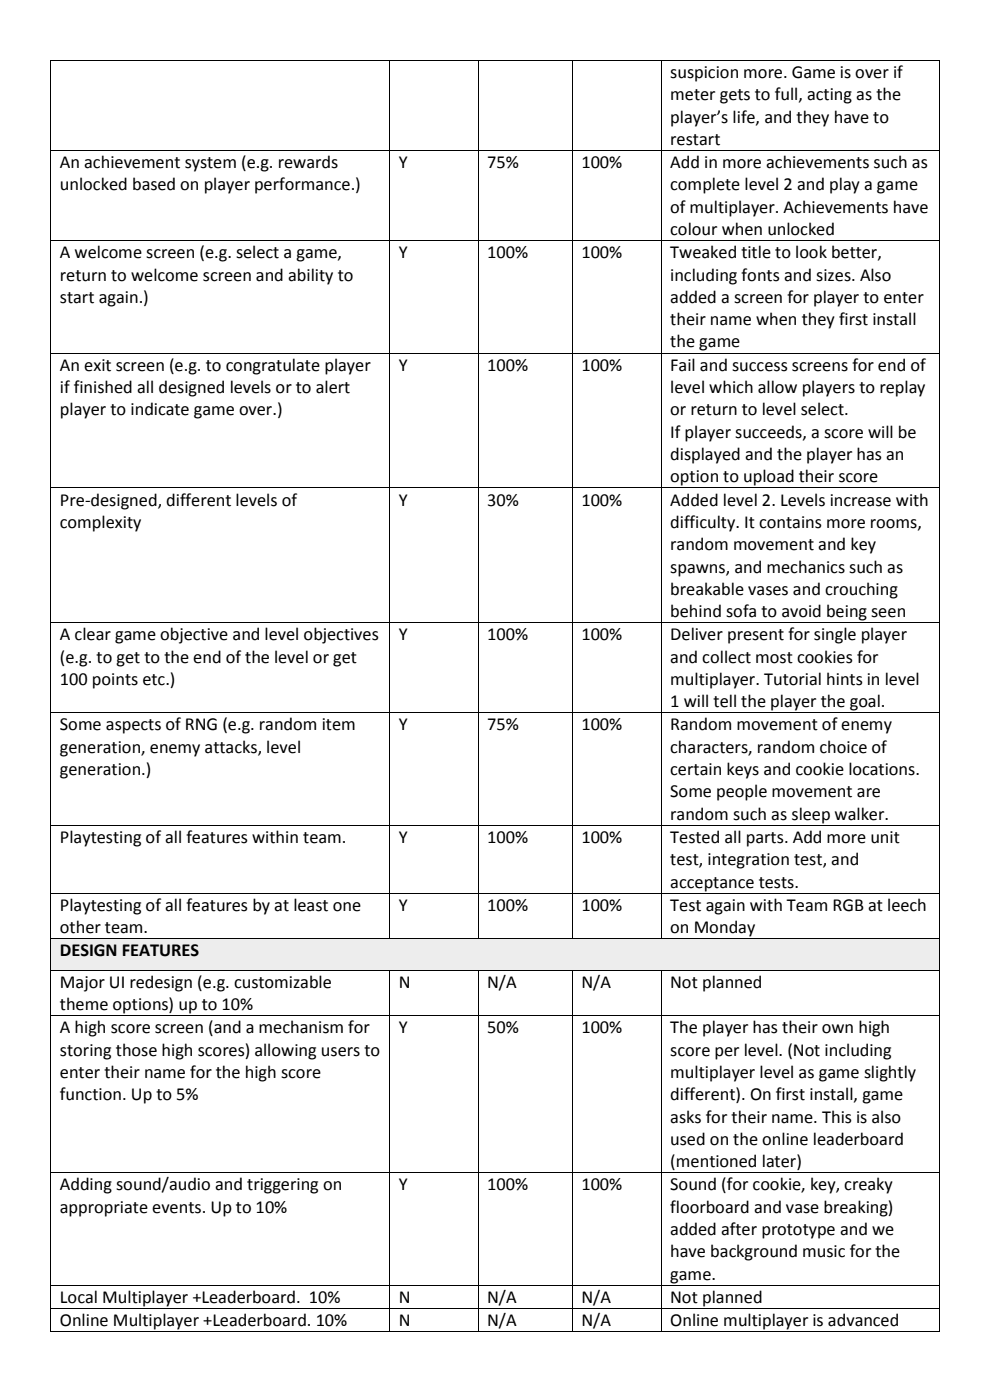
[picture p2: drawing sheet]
<svg xmlns="http://www.w3.org/2000/svg" width="210mm" height="297mm" viewBox="0 0 210 297" stroke-linecap="round" stroke-linejoin="round" font-family="sans-serif">
<defs><g id="words">
<g font-size="3.9">
<text x="142.2" y="16.5">suspicion more. Game is over if</text>
<text x="142.2" y="21.3">meter gets to full, acting as the</text>
<text x="142.2" y="26">player’s life, and they have to</text>
<text x="12.7" y="35.7">An achievement system (e.g. rewards</text>
<text x="84.6" y="35.7">Y</text>
<text x="103.4" y="35.7">75%</text>
<text x="123.3" y="35.7">100%</text>
<text x="142.2" y="30.7">restart</text>
<text x="142.2" y="35.7">Add in more achievements such as</text>
<text x="12.7" y="40.4">unlocked based on player performance.)</text>
<text x="142.2" y="40.4">complete level 2 and play a game</text>
<text x="142.2" y="45.1">of multiplayer. Achievements have</text>
<text x="142.2" y="49.9">colour when unlocked</text>
<text x="12.7" y="54.8">A welcome screen (e.g. select a game,</text>
<text x="12.7" y="59.5">return to welcome screen and ability to</text>
<text x="84.6" y="54.8">Y</text>
<text x="103.4" y="54.8">100%</text>
<text x="123.3" y="54.8">100%</text>
<text x="142.2" y="54.8">Tweaked title to look better,</text>
<text x="142.2" y="59.5">including fonts and sizes. Also</text>
<text x="12.7" y="64.2">start again.)</text>
<text x="142.2" y="64.2">added a screen for player to enter</text>
<text x="142.2" y="69">their name when they first install</text>
<text x="142.2" y="73.7">the game</text>
<text x="12.7" y="78.6">An exit screen (e.g. to congratulate player</text>
<text x="12.7" y="83.4">if finished all designed levels or to alert</text>
<text x="84.6" y="78.6">Y</text>
<text x="103.4" y="78.6">100%</text>
<text x="123.3" y="78.6">100%</text>
<text x="142.2" y="78.6">Fail and success screens for end of</text>
<text x="142.2" y="83.4">level which allow players to replay</text>
<text x="12.7" y="88.1">player to indicate game over.)</text>
<text x="142.2" y="88.1">or return to level select.</text>
<text x="142.2" y="92.8">If player succeeds, a score will be</text>
<text x="142.2" y="97.6">displayed and the player has an</text>
<text x="12.7" y="107.2">Pre-designed, different levels of</text>
<text x="84.6" y="107.2">Y</text>
<text x="103.4" y="107.2">30%</text>
<text x="123.3" y="107.2">100%</text>
<text x="142.2" y="102.3">option to upload their score</text>
<text x="142.2" y="107.2">Added level 2. Levels increase with</text>
<text x="12.7" y="112">complexity</text>
<text x="142.2" y="112">difficulty. It contains more rooms,</text>
<text x="142.2" y="116.7">random movement and key</text>
<text x="142.2" y="121.5">spawns, and mechanics such as</text>
<text x="142.2" y="126.2">breakable vases and crouching</text>
<text x="142.2" y="130.9">behind sofa to avoid being seen</text>
<text x="12.7" y="135.8">A clear game objective and level objectives</text>
<text x="84.6" y="135.8">Y</text>
<text x="103.4" y="135.8">100%</text>
<text x="123.3" y="135.8">100%</text>
<text x="142.2" y="135.8">Deliver present for single player</text>
<text x="12.7" y="140.6">(e.g. to get to the end of the level or get</text>
<text x="142.2" y="140.6">and collect most cookies for</text>
<text x="12.7" y="145.3">100 points etc.)</text>
<text x="142.2" y="145.3">multiplayer. Tutorial hints in level</text>
<text x="12.7" y="155">Some aspects of RNG (e.g. random item</text>
<text x="84.6" y="155">Y</text>
<text x="103.4" y="155">75%</text>
<text x="123.3" y="155">100%</text>
<text x="142.2" y="150">1 will tell the player the goal.</text>
<text x="142.2" y="155">Random movement of enemy</text>
<text x="12.7" y="159.7">generation, enemy attacks, level</text>
<text x="142.2" y="159.7">characters, random choice of</text>
<text x="12.7" y="164.4">generation.)</text>
<text x="142.2" y="164.4">certain keys and cookie locations.</text>
<text x="142.2" y="169.2">Some people movement are</text>
<text x="142.2" y="173.9">random such as sleep walker.</text>
<text x="12.7" y="178.8">Playtesting of all features within team.</text>
<text x="84.6" y="178.8">Y</text>
<text x="103.4" y="178.8">100%</text>
<text x="123.3" y="178.8">100%</text>
<text x="142.2" y="178.8">Tested all parts. Add more unit</text>
<text x="142.2" y="183.6">test, integration test, and</text>
<text x="142.2" y="188.3">acceptance tests.</text>
<text x="12.7" y="193.2">Playtesting of all features by at least one</text>
<text x="12.7" y="198">other team.</text>
<text x="84.6" y="193.2">Y</text>
<text x="103.4" y="193.2">100%</text>
<text x="123.3" y="193.2">100%</text>
<text x="142.2" y="193.2">Test again with Team RGB at leech</text>
<text x="142.2" y="198">on Monday</text>
<text x="12.7" y="202.9">DESIGN FEATURES</text>
<text x="12.7" y="209.5">Major UI redesign (e.g. customizable</text>
<text x="84.6" y="209.5">N</text>
<text x="103.4" y="209.5">N/A</text>
<text x="123.3" y="209.5">N/A</text>
<text x="142.2" y="209.5">Not planned</text>
<text x="12.7" y="214.3">theme options) up to 10%</text>
<text x="12.7" y="219.2">A high score screen (and a mechanism for</text>
<text x="84.6" y="219.2">Y</text>
<text x="103.4" y="219.2">50%</text>
<text x="123.3" y="219.2">100%</text>
<text x="142.2" y="219.2">The player has their own high</text>
<text x="12.7" y="223.9">storing those high scores) allowing users to</text>
<text x="142.2" y="223.9">score per level. (Not including</text>
<text x="12.7" y="228.7">enter their name for the high score</text>
<text x="12.7" y="233.4">function. Up to 5%</text>
<text x="142.2" y="228.7">multiplayer level as game slightly</text>
<text x="142.2" y="233.4">different). On first install, game</text>
<text x="142.2" y="238.2">asks for their name. This is also</text>
<text x="142.2" y="242.9">used on the online leaderboard</text>
<text x="142.2" y="247.6">(mentioned later)</text>
<text x="12.7" y="252.6">Adding sound/audio and triggering on</text>
<text x="12.7" y="257.3">appropriate events. Up to 10%</text>
<text x="84.6" y="252.6">Y</text>
<text x="103.4" y="252.6">100%</text>
<text x="123.3" y="252.6">100%</text>
<text x="142.2" y="252.6">Sound (for cookie, key, creaky</text>
<text x="142.2" y="257.3">floorboard and vase breaking)</text>
<text x="142.2" y="262">added after prototype and we</text>
<text x="142.2" y="266.7">have background music for the</text>
<text x="142.2" y="271.5">game.</text>
<text x="12.7" y="276.4">Local Multiplayer +Leaderboard. 10%</text>
<text x="12.7" y="281.3">Online Multiplayer +Leaderboard. 10%</text>
<text x="84.6" y="276.4">N</text>
<text x="84.6" y="281.3">N</text>
<text x="103.4" y="276.4">N/A</text>
<text x="103.4" y="281.3">N/A</text>
<text x="123.3" y="276.4">N/A</text>
<text x="123.3" y="281.3">N/A</text>
<text x="142.2" y="276.4">Not planned</text>
<text x="142.2" y="281.3">Online multiplayer is advanced</text>
</g>
</g></defs>
<g fill="#000">
<path d="M10.7 12.7h.2v.2h-.2z" fill-rule="evenodd"/>
<path d="M10.7 12.7h.2v.2h-.2z" fill-rule="evenodd"/>
<path d="M82.6 12.7h.2v.2h-.2z" fill-rule="evenodd"/>
<path d="M101.4 12.7h.1v.2h-.1z" fill-rule="evenodd"/>
<path d="M121.4 12.7h.1v.2h-.1z" fill-rule="evenodd"/>
<path d="M140.2 12.7h.2v.2h-.2z" fill-rule="evenodd"/>
<path d="M199.2 12.7h.1v.2h-.1z" fill-rule="evenodd"/>
<path d="M199.2 12.7h.1v.2h-.1z" fill-rule="evenodd"/>
<path d="M10.7 31.8h.2v.2h-.2z" fill-rule="evenodd"/>
<path d="M82.6 31.8h.2v.2h-.2z" fill-rule="evenodd"/>
<path d="M101.4 31.8h.1v.2h-.1z" fill-rule="evenodd"/>
<path d="M121.4 31.8h.1v.2h-.1z" fill-rule="evenodd"/>
<path d="M140.2 31.8h.2v.2h-.2z" fill-rule="evenodd"/>
<path d="M199.2 31.8h.1v.2h-.1z" fill-rule="evenodd"/>
<path d="M10.7 51h.2v.1h-.2z" fill-rule="evenodd"/>
<path d="M82.6 51h.2v.1h-.2z" fill-rule="evenodd"/>
<path d="M101.4 51h.1v.1h-.1z" fill-rule="evenodd"/>
<path d="M121.4 51h.1v.1h-.1z" fill-rule="evenodd"/>
<path d="M140.2 51h.2v.1h-.2z" fill-rule="evenodd"/>
<path d="M199.2 51h.1v.1h-.1z" fill-rule="evenodd"/>
<path d="M10.7 74.8h.2v.2h-.2z" fill-rule="evenodd"/>
<path d="M82.6 74.8h.2v.2h-.2z" fill-rule="evenodd"/>
<path d="M101.4 74.8h.1v.2h-.1z" fill-rule="evenodd"/>
<path d="M121.4 74.8h.1v.2h-.1z" fill-rule="evenodd"/>
<path d="M140.2 74.8h.2v.2h-.2z" fill-rule="evenodd"/>
<path d="M199.2 74.8h.1v.2h-.1z" fill-rule="evenodd"/>
<path d="M10.7 103.4h.2v.2h-.2z" fill-rule="evenodd"/>
<path d="M82.6 103.4h.2v.2h-.2z" fill-rule="evenodd"/>
<path d="M101.4 103.4h.1v.2h-.1z" fill-rule="evenodd"/>
<path d="M121.4 103.4h.1v.2h-.1z" fill-rule="evenodd"/>
<path d="M140.2 103.4h.2v.2h-.2z" fill-rule="evenodd"/>
<path d="M199.2 103.4h.1v.2h-.1z" fill-rule="evenodd"/>
<path d="M10.7 132h.2v.2h-.2z" fill-rule="evenodd"/>
<path d="M82.6 132h.2v.2h-.2z" fill-rule="evenodd"/>
<path d="M101.4 132h.1v.2h-.1z" fill-rule="evenodd"/>
<path d="M121.4 132h.1v.2h-.1z" fill-rule="evenodd"/>
<path d="M140.2 132h.2v.2h-.2z" fill-rule="evenodd"/>
<path d="M199.2 132h.1v.2h-.1z" fill-rule="evenodd"/>
<path d="M10.7 151.1h.2v.2h-.2z" fill-rule="evenodd"/>
<path d="M82.6 151.1h.2v.2h-.2z" fill-rule="evenodd"/>
<path d="M101.4 151.1h.1v.2h-.1z" fill-rule="evenodd"/>
<path d="M121.4 151.1h.1v.2h-.1z" fill-rule="evenodd"/>
<path d="M140.2 151.1h.2v.2h-.2z" fill-rule="evenodd"/>
<path d="M199.2 151.1h.1v.2h-.1z" fill-rule="evenodd"/>
<path d="M10.7 175h.2v.2h-.2z" fill-rule="evenodd"/>
<path d="M82.6 175h.2v.2h-.2z" fill-rule="evenodd"/>
<path d="M101.4 175h.1v.2h-.1z" fill-rule="evenodd"/>
<path d="M121.4 175h.1v.2h-.1z" fill-rule="evenodd"/>
<path d="M140.2 175h.2v.2h-.2z" fill-rule="evenodd"/>
<path d="M199.2 175h.1v.2h-.1z" fill-rule="evenodd"/>
<path d="M10.7 189.4h.2v.2h-.2z" fill-rule="evenodd"/>
<path d="M82.6 189.4h.2v.2h-.2z" fill-rule="evenodd"/>
<path d="M101.4 189.4h.1v.2h-.1z" fill-rule="evenodd"/>
<path d="M121.4 189.4h.1v.2h-.1z" fill-rule="evenodd"/>
<path d="M140.2 189.4h.2v.2h-.2z" fill-rule="evenodd"/>
<path d="M199.2 189.4h.1v.2h-.1z" fill-rule="evenodd"/>
</g>
<g fill="none" stroke="#000" stroke-width=".21">
<path d="M10.8 12.9v18.9M10.9 12.8h71.7M82.7 12.9v18.9M82.8 12.8h18.6M101.4 12.9v18.9M101.5 12.8h19.9M121.4 12.9v18.9M121.5 12.8h18.7M140.3 12.9v18.9M140.4 12.8h58.8M199.3 12.9v18.9M10.8 32v19"/>
<path d="M10.9 31.9h71.7M82.7 32v19M82.8 31.9h18.6M101.4 32v19M101.5 31.9h19.9M121.4 32v19M121.5 31.9h18.7M140.3 32v19M140.4 31.9h58.8M199.3 32v19M10.8 51.1v23.7M10.9 51.1h71.7"/>
<path d="M82.7 51.1v23.7M82.8 51.1h18.6M101.4 51.1v23.7M101.5 51.1h19.9M121.4 51.1v23.7M121.5 51.1h18.7M140.3 51.1v23.7M140.4 51.1h58.8M199.3 51.1v23.7M10.8 75v28.4M10.9 74.9h71.7M82.7 75v28.4"/>
<path d="M82.8 74.9h18.6M101.4 75v28.4M101.5 74.9h19.9M121.4 75v28.4M121.5 74.9h18.7M140.3 75v28.4M140.4 74.9h58.8M199.3 75v28.4M10.8 103.6v28.4M10.9 103.5h71.7M82.7 103.6v28.4M82.8 103.5h18.6"/>
<path d="M101.4 103.6v28.4M101.5 103.5h19.9M121.4 103.6v28.4M121.5 103.5h18.7M140.3 103.6v28.4M140.4 103.5h58.8M199.3 103.6v28.4M10.8 132.2v18.9M10.9 132.1h71.7M82.7 132.2v18.9M82.8 132.1h18.6M101.4 132.2v18.9"/>
<path d="M101.5 132.1h19.9M121.4 132.2v18.9M121.5 132.1h18.7M140.3 132.2v18.9M140.4 132.1h58.8M199.3 132.2v18.9M10.8 151.3v23.7M10.9 151.2h71.7M82.7 151.3v23.7M82.8 151.2h18.6M101.4 151.3v23.7M101.5 151.2h19.9"/>
<path d="M121.4 151.3v23.7M121.5 151.2h18.7M140.3 151.3v23.7M140.4 151.2h58.8M199.3 151.3v23.7M10.8 175.2v14.2M10.9 175.1h71.7M82.7 175.2v14.2M82.8 175.1h18.6M101.4 175.2v14.2M101.5 175.1h19.9M121.4 175.2v14.2"/>
<path d="M121.5 175.1h18.7M140.3 175.2v14.2M140.4 175.1h58.8M199.3 175.2v14.2M10.8 189.6v9.5M10.9 189.5h71.7M82.7 189.6v9.5M82.8 189.5h18.6M101.4 189.6v9.5M101.5 189.5h19.9M121.4 189.6v9.5M121.5 189.5h18.7"/>
<path d="M140.3 189.6v9.5M140.4 189.5h58.8M199.3 189.6v9.5"/>
</g>
<g fill="#eaf1dd">
<path d="M10.9 199.2h1.8v4.8h-1.8z" fill-rule="evenodd"/>
<path d="M197.4 199.2h1.8v4.8h-1.8z" fill-rule="evenodd"/>
<path d="M10.9 204h188.3v1.7h-188.3z" fill-rule="evenodd"/>
<path d="M12.7 199.2h184.7v4.8h-184.7z" fill-rule="evenodd"/>
</g>
<g fill="#000">
<path d="M10.7 199.1h.2v.1h-.2z" fill-rule="evenodd"/>
<path d="M82.6 199.1h.2v.1h-.2z" fill-rule="evenodd"/>
<path d="M101.4 199.1h.1v.1h-.1z" fill-rule="evenodd"/>
<path d="M121.4 199.1h.1v.1h-.1z" fill-rule="evenodd"/>
<path d="M140.2 199.1h.2v.1h-.2z" fill-rule="evenodd"/>
<path d="M199.2 199.1h.1v.1h-.1z" fill-rule="evenodd"/>
<path d="M10.7 205.7h.2v.2h-.2z" fill-rule="evenodd"/>
<path d="M10.7 215.4h.2v.1h-.2z" fill-rule="evenodd"/>
<path d="M82.6 205.7h.2v.2h-.2z" fill-rule="evenodd"/>
<path d="M82.6 215.4h.2v.1h-.2z" fill-rule="evenodd"/>
<path d="M101.4 205.7h.1v.2h-.1z" fill-rule="evenodd"/>
<path d="M101.4 215.4h.1v.1h-.1z" fill-rule="evenodd"/>
<path d="M121.4 205.7h.1v.2h-.1z" fill-rule="evenodd"/>
<path d="M121.4 215.4h.1v.1h-.1z" fill-rule="evenodd"/>
<path d="M140.2 205.7h.2v.2h-.2z" fill-rule="evenodd"/>
<path d="M140.2 215.4h.2v.1h-.2z" fill-rule="evenodd"/>
<path d="M199.2 205.7h.1v.2h-.1z" fill-rule="evenodd"/>
<path d="M199.2 215.4h.1v.1h-.1z" fill-rule="evenodd"/>
<path d="M10.7 248.7h.2v.2h-.2z" fill-rule="evenodd"/>
<path d="M82.6 248.7h.2v.2h-.2z" fill-rule="evenodd"/>
<path d="M101.4 248.7h.1v.2h-.1z" fill-rule="evenodd"/>
<path d="M121.4 248.7h.1v.2h-.1z" fill-rule="evenodd"/>
<path d="M140.2 248.7h.2v.2h-.2z" fill-rule="evenodd"/>
<path d="M199.2 248.7h.1v.2h-.1z" fill-rule="evenodd"/>
<path d="M10.7 272.6h.2v.1h-.2z" fill-rule="evenodd"/>
<path d="M10.7 277.5h.2v.2h-.2z" fill-rule="evenodd"/>
<path d="M82.6 272.6h.2v.1h-.2z" fill-rule="evenodd"/>
<path d="M82.6 277.5h.2v.2h-.2z" fill-rule="evenodd"/>
<path d="M101.4 272.6h.1v.1h-.1z" fill-rule="evenodd"/>
<path d="M101.4 277.5h.1v.2h-.1z" fill-rule="evenodd"/>
<path d="M121.4 272.6h.1v.1h-.1z" fill-rule="evenodd"/>
<path d="M121.4 277.5h.1v.2h-.1z" fill-rule="evenodd"/>
<path d="M140.2 272.6h.2v.1h-.2z" fill-rule="evenodd"/>
<path d="M140.2 277.5h.2v.2h-.2z" fill-rule="evenodd"/>
<path d="M199.2 272.6h.1v.1h-.1z" fill-rule="evenodd"/>
<path d="M199.2 277.5h.1v.2h-.1z" fill-rule="evenodd"/>
<path d="M10.7 282.4h.2v.2h-.2z" fill-rule="evenodd"/>
<path d="M10.7 282.4h.2v.2h-.2z" fill-rule="evenodd"/>
<path d="M82.6 282.4h.2v.2h-.2z" fill-rule="evenodd"/>
<path d="M101.4 282.4h.1v.2h-.1z" fill-rule="evenodd"/>
<path d="M121.4 282.4h.1v.2h-.1z" fill-rule="evenodd"/>
<path d="M140.2 282.4h.2v.2h-.2z" fill-rule="evenodd"/>
<path d="M199.2 282.4h.1v.2h-.1z" fill-rule="evenodd"/>
<path d="M199.2 282.4h.1v.2h-.1z" fill-rule="evenodd"/>
</g>
<g fill="none" stroke="#000" stroke-width=".21">
<path d="M10.8 199.2v6.5M10.9 199.2h71.7M82.8 199.2h18.6M101.5 199.2h19.9M121.5 199.2h18.7M140.4 199.2h58.8M199.3 199.2v6.5M10.8 205.9v9.5M10.8 215.5v33.2M10.9 205.8h71.7M10.9 215.5h71.7M82.7 205.9v9.5"/>
<path d="M82.7 215.5v33.2M82.8 205.8h18.6M82.8 215.5h18.6M101.4 205.9v9.5M101.4 215.5v33.2M101.5 205.8h19.9M101.5 215.5h19.9M121.4 205.9v9.5M121.4 215.5v33.2M121.5 205.8h18.7M121.5 215.5h18.7M140.3 205.9v9.5"/>
<path d="M140.3 215.5v33.2M140.4 205.8h58.8M140.4 215.5h58.8M199.3 205.9v9.5M199.3 215.5v33.2M10.8 248.9v23.7M10.9 248.8h71.7M82.7 248.9v23.7M82.8 248.8h18.6M101.4 248.9v23.7M101.5 248.8h19.9M121.4 248.9v23.7"/>
<path d="M121.5 248.8h18.7M140.3 248.9v23.7M140.4 248.8h58.8M199.3 248.9v23.7M10.8 272.7v4.8M10.8 277.7v4.7M10.9 272.7h71.7M10.9 277.6h71.7M82.7 272.7v4.8M82.7 277.7v4.7M82.8 272.7h18.6M82.8 277.6h18.6"/>
<path d="M101.4 272.7v4.8M101.4 277.7v4.7M101.5 272.7h19.9M101.5 277.6h19.9M121.4 272.7v4.8M121.4 277.7v4.7M121.5 272.7h18.7M121.5 277.6h18.7M140.3 272.7v4.8M140.3 277.7v4.7M140.4 272.7h58.8M140.4 277.6h58.8"/>
<path d="M199.3 272.7v4.8M199.3 277.7v4.7M10.9 282.5h71.7M82.8 282.5h18.6M101.5 282.5h19.9M121.5 282.5h18.7M140.4 282.5h58.8"/>
</g>
<use href="#words"/>
</svg>
